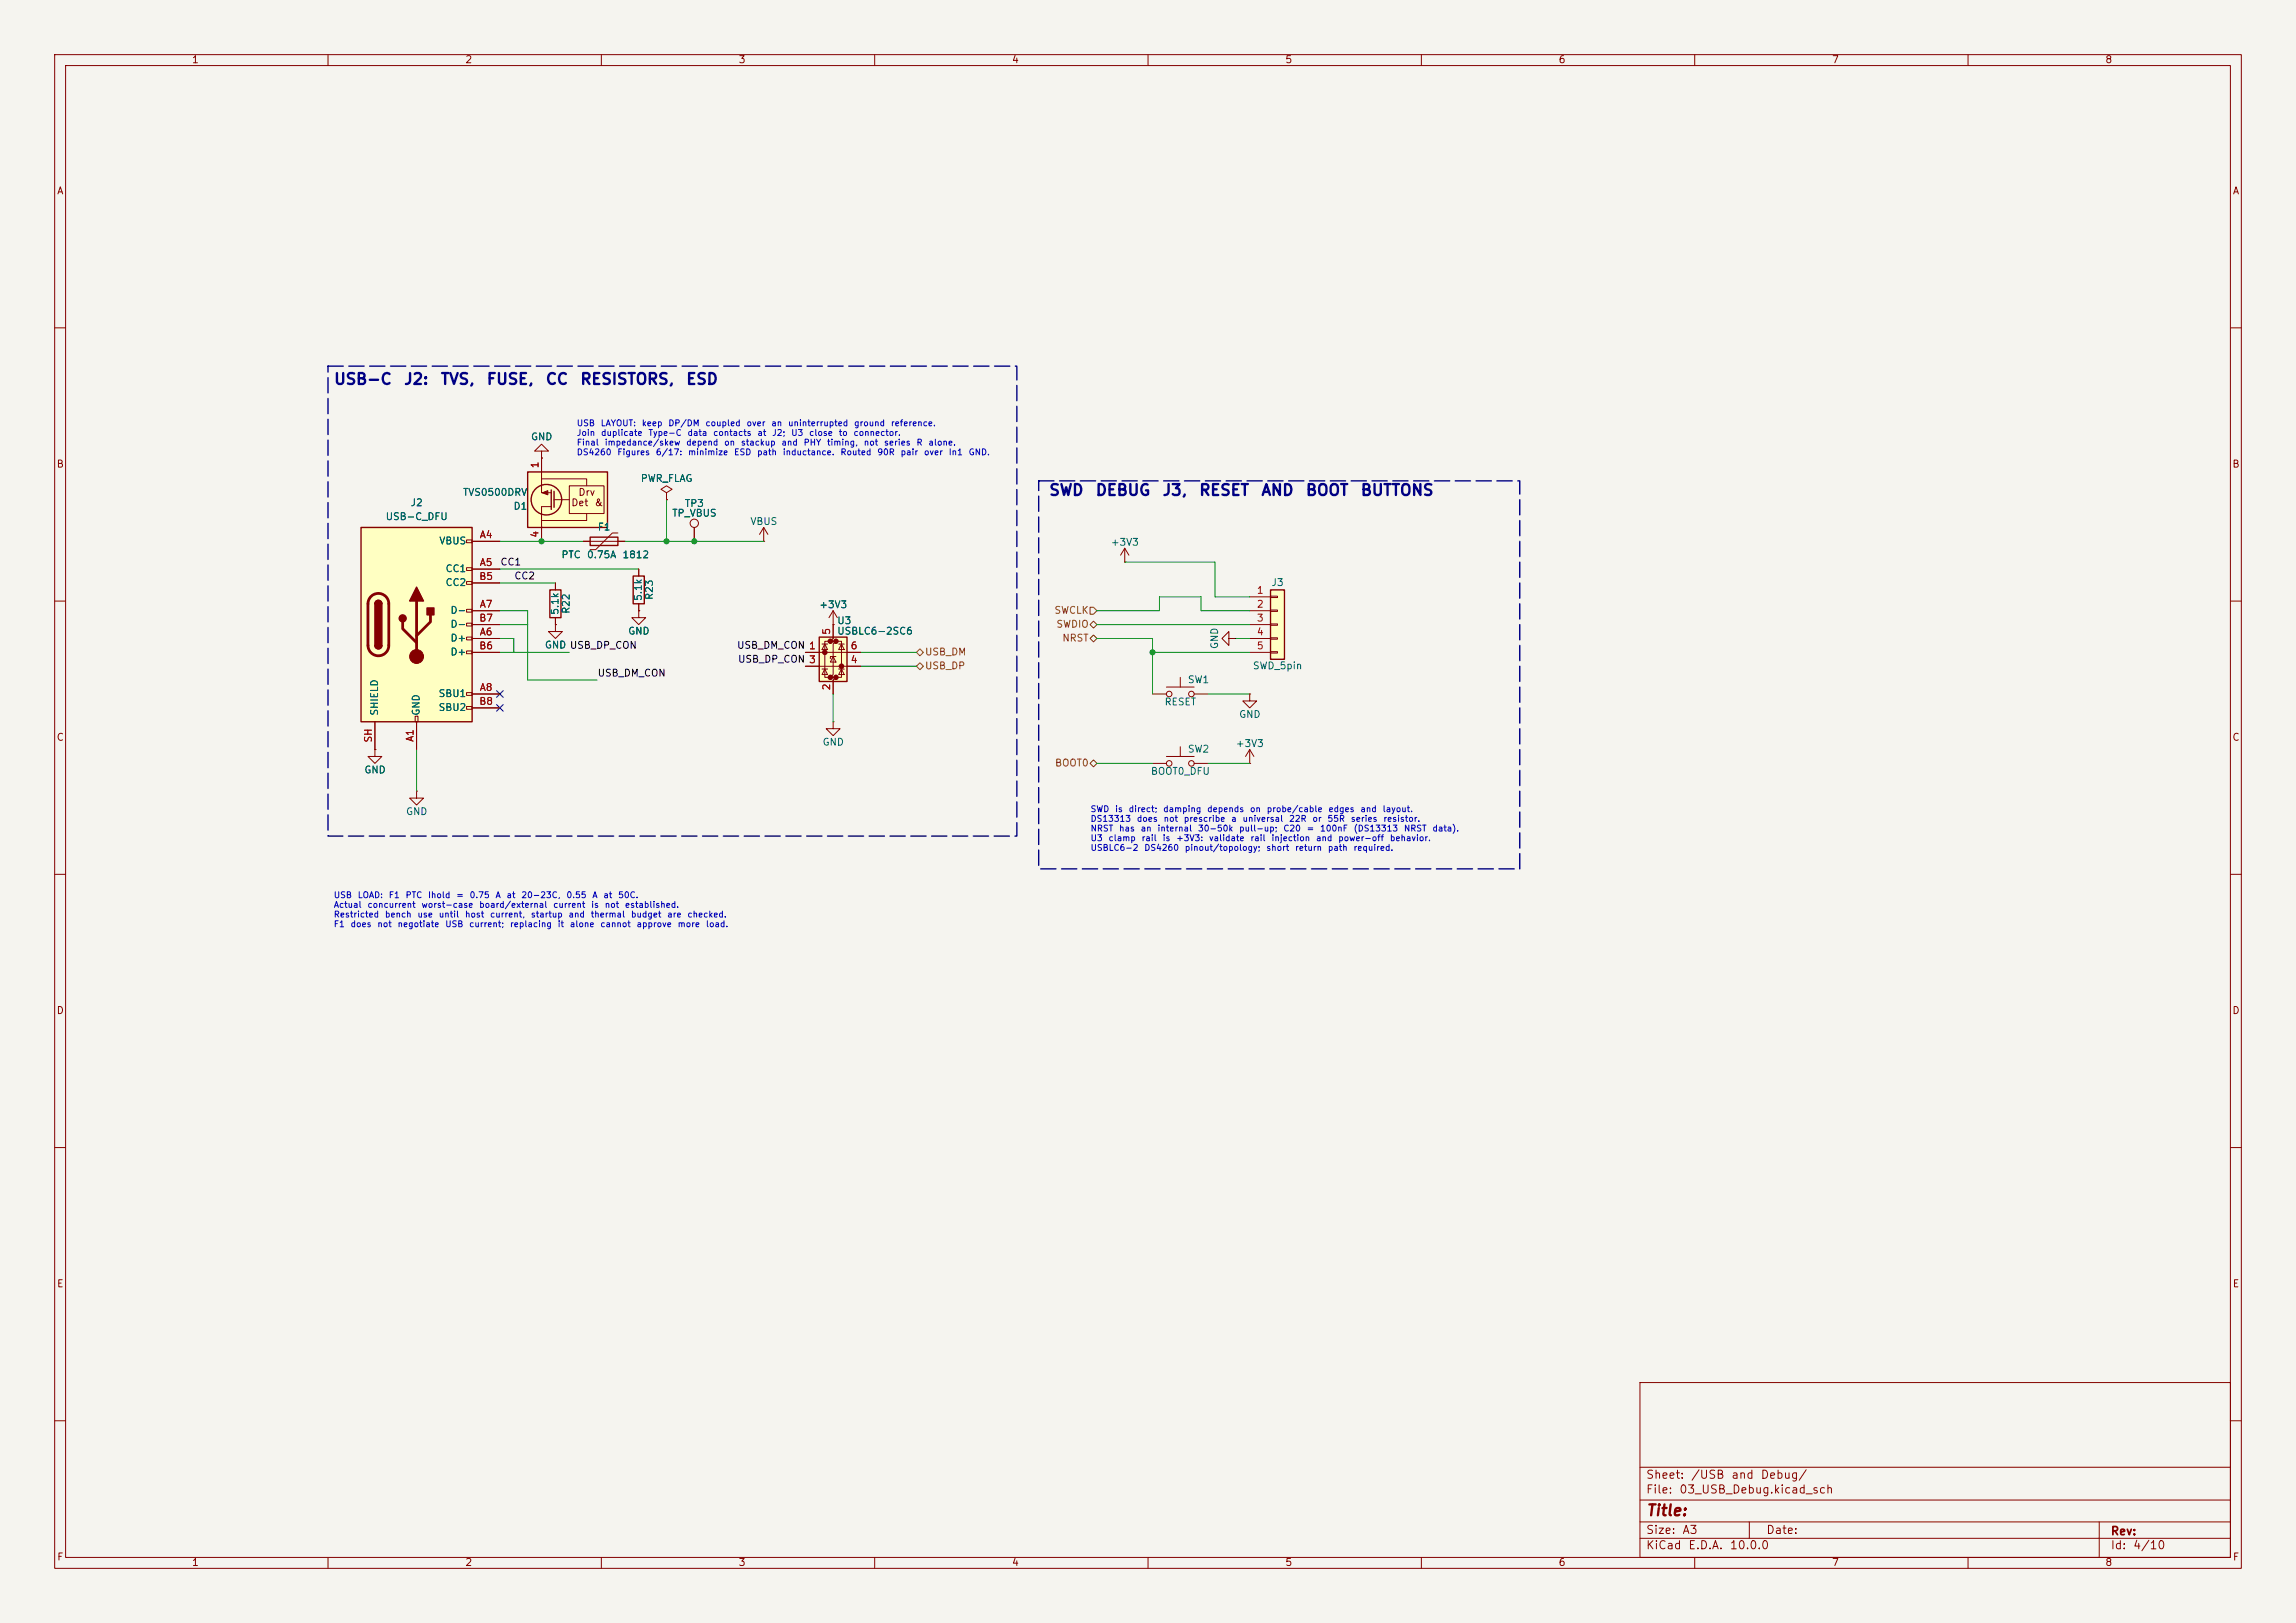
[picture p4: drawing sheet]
<svg xmlns="http://www.w3.org/2000/svg" width="420mm" height="297mm" viewBox="0 0 420 297" stroke-linecap="round" stroke-linejoin="round" font-family="sans-serif">
<defs><g id="words">
<g font-size="2" fill="#000084">
<text x="61" y="70.9">USB-C</text>
<text x="73.8" y="70.9">J2:</text>
<text x="80.5" y="70.9">TVS,</text>
<text x="88.9" y="70.9">FUSE,</text>
<text x="99.7" y="70.9">CC</text>
<text x="106" y="70.9">RESISTORS,</text>
<text x="125.4" y="70.9">ESD</text>
<text x="191.8" y="91.2">SWD</text>
<text x="200.3" y="91.2">DEBUG</text>
<text x="212.5" y="91.2">J3,</text>
<text x="219.2" y="91.2">RESET</text>
<text x="230.6" y="91.2">AND</text>
<text x="238.7" y="91.2">BOOT</text>
<text x="248.8" y="91.2">BUTTONS</text>
</g>
<text font-size="2" fill="#840000" x="301" y="277.9">Title:</text>
<g font-size="1.5" fill="#840000">
<text x="301" y="273.7">File:</text>
<text x="301" y="271">Sheet:</text>
<text x="307.1" y="273.7">03_USB_Debug.kicad_sch</text>
<text x="309.2" y="271">/USB</text>
<text x="316.6" y="271">and</text>
<text x="322" y="271">Debug/</text>
<text x="301" y="281.1">Size:</text>
<text x="307.6" y="281.1">A3</text>
<text x="323" y="281.1">Date:</text>
<text x="386" y="281.3">Rev:</text>
<text x="301" y="283.9">KiCad</text>
<text x="308.7" y="283.9">E.D.A.</text>
<text x="316.3" y="283.9">10.0.0</text>
<text x="386" y="283.9">Id:</text>
<text x="390.1" y="283.9">4/10</text>
</g>
<g font-size="1.3" fill="#840000">
<text x="35" y="11.9">1</text>
<text x="85" y="11.9">2</text>
<text x="135" y="11.9">3</text>
<text x="185" y="11.9">4</text>
<text x="235" y="11.9">5</text>
<text x="285" y="11.9">6</text>
<text x="335" y="11.9">7</text>
<text x="385" y="11.9">8</text>
<text x="10.3" y="35.9">A</text>
<text x="408.3" y="35.9">A</text>
<text x="10.3" y="85.9">B</text>
<text x="408.2" y="85.9">B</text>
<text x="104.4" y="92.9">Det</text>
<text x="105.7" y="91">Drv</text>
<text x="108.7" y="92.9">&amp;</text>
<text x="10.3" y="135.9">C</text>
<text x="408.2" y="135.9">C</text>
<text x="10.3" y="185.9">D</text>
<text x="408.2" y="185.9">D</text>
<text x="10.3" y="235.9">E</text>
<text x="408.3" y="235.9">E</text>
<text x="10.3" y="285.9">F</text>
<text x="35" y="286.9">1</text>
<text x="85" y="286.9">2</text>
<text x="135" y="286.9">3</text>
<text x="185" y="286.9">4</text>
<text x="235" y="286.9">5</text>
<text x="285" y="286.9">6</text>
<text x="335" y="286.9">7</text>
<text x="385" y="286.9">8</text>
<text x="408.3" y="285.9">F</text>
</g>
<g font-size="1.3" fill="#006464">
<text x="97" y="80.9">GND</text>
<text x="117.1" y="88.5">PWR_FLAG</text>
<text x="70.4" y="95.5">USB-C_DFU</text>
<text x="75" y="92.9">J2</text>
<text x="84.6" y="91">TVS0500DRV</text>
<text x="93.8" y="93.6">D1</text>
<text x="122.8" y="94.8">TP_VBUS</text>
<text x="125.2" y="93.1">TP3</text>
<text x="80.2" y="99.9">VBUS</text>
<text x="109.2" y="97.4">F1</text>
<text x="137.1" y="96.4">VBUS</text>
<text x="203.1" y="100.2">+3V3</text>
<text x="81.4" y="105">CC1</text>
<text x="81.4" y="107.5">CC2</text>
<text x="102.6" y="102.5">PTC</text>
<text x="107.3" y="102.5">0.75A</text>
<text x="113.8" y="102.5">1812</text>
<text x="232.5" y="107.5">J3</text>
<text x="82.3" y="112.6">D-</text>
<text x="102.5" y="112.6" transform="rotate(-90 102.5 112.6)">5.1k</text>
<text x="104.5" y="112.4" transform="rotate(-90 104.5 112.4)">R22</text>
<text x="117.7" y="110.1" transform="rotate(-90 117.7 110.1)">5.1k</text>
<text x="119.7" y="109.9" transform="rotate(-90 119.7 109.9)">R23</text>
<text x="149.8" y="111.6">+3V3</text>
<text x="82.3" y="117.7">D+</text>
<text x="82.3" y="115.2">D-</text>
<text x="99.6" y="119">GND USB_DP_CON</text>
<text x="99.6" y="119">GND</text>
<text x="114.8" y="116.4">GND</text>
<text x="153" y="116.4">USBLC6-2SC6</text>
<text x="153" y="114.5">U3</text>
<text x="223.1" y="118.9" transform="rotate(-90 223.1 118.9)">GND</text>
<text x="82.3" y="120.2">D+</text>
<text x="217.2" y="125.3">SW1</text>
<text x="229.1" y="122.8">SWD_5pin</text>
<text x="69.4" y="131.1" transform="rotate(-90 69.4 131.1)">SHIELD</text>
<text x="77.1" y="131.1" transform="rotate(-90 77.1 131.1)">GND</text>
<text x="80.1" y="127.9">SBU1</text>
<text x="80.1" y="130.4">SBU2</text>
<text x="212.9" y="129.4">RESET</text>
<text x="226.6" y="131.7">GND</text>
<text x="150.4" y="136.8">GND</text>
<text x="226" y="137">+3V3</text>
<text x="66.5" y="141.8">GND</text>
<text x="210.4" y="142.1">BOOT0_DFU</text>
<text x="217.2" y="138">SW2</text>
<text x="74.2" y="149.5">GND</text>
</g>
<g font-size="1.3" fill="#a90000">
<text x="98.8" y="85.8" transform="rotate(-90 98.8 85.8)">1</text>
<text x="87.6" y="98.8">A4</text>
<text x="98.8" y="98.5" transform="rotate(-90 98.8 98.5)">4</text>
<text x="87.6" y="106.4">B5</text>
<text x="87.6" y="103.9">A5</text>
<text x="87.6" y="111.5">A7</text>
<text x="229.8" y="109">1</text>
<text x="229.8" y="111.5">2</text>
<text x="87.6" y="119.1">B6</text>
<text x="87.6" y="114">B7</text>
<text x="87.6" y="116.6">A6</text>
<text x="147.9" y="119.1">1</text>
<text x="152.1" y="116.3" transform="rotate(-90 152.1 116.3)">5</text>
<text x="155.5" y="119.1">6</text>
<text x="229.8" y="114">3</text>
<text x="229.8" y="116.6">4</text>
<text x="229.8" y="119.1">5</text>
<text x="147.9" y="121.7">3</text>
<text x="155.5" y="121.7">4</text>
<text x="87.6" y="129.3">B8</text>
<text x="87.6" y="126.7">A8</text>
<text x="152.1" y="126.4" transform="rotate(-90 152.1 126.4)">2</text>
<text x="68.3" y="136" transform="rotate(-90 68.3 136)">SH</text>
<text x="75.9" y="135.9" transform="rotate(-90 75.9 135.9)">A1</text>
</g>
<g font-size="1.3" fill="#0f0f0f">
<text x="91.4" y="103.8">CC1</text>
<text x="94" y="106.3">CC2</text>
<text x="134.7" y="119">USB_DM_CON 1</text>
<text x="109.2" y="124.1">USB_DM_CON</text>
<text x="134.9" y="121.6">USB_DP_CON 3</text>
</g>
<g font-size="1.3" fill="#725600">
<text x="192.8" y="112.6">SWCLK</text>
<text x="193.1" y="115.2">SWDIO</text>
<text x="194.2" y="117.7">NRST</text>
<text x="169.1" y="122.8">USB_DP</text>
<text x="169.1" y="120.2">USB_DM</text>
<text x="192.9" y="140.6">BOOT0</text>
</g>
<g font-size="1.1" fill="#0000c2">
<text x="105.4" y="78.3">USB</text>
<text x="105.4" y="80">Join</text>
<text x="105.4" y="81.8">Final</text>
<text x="105.4" y="83.6">DS4260</text>
<text x="109.8" y="78.3">LAYOUT:</text>
<text x="109.8" y="80">duplicate</text>
<text x="110.5" y="81.8">impedance/skew</text>
<text x="112.8" y="83.6">Figures</text>
<text x="117.3" y="78.3">keep</text>
<text x="118.5" y="80">Type-C</text>
<text x="119.9" y="83.6">6/17:</text>
<text x="122.2" y="78.3">DP/DM</text>
<text x="125.4" y="81.8">depend</text>
<text x="125.7" y="80">data</text>
<text x="125.8" y="83.6">minimize</text>
<text x="128.9" y="78.3">coupled</text>
<text x="130.3" y="80">contacts</text>
<text x="132.4" y="81.8">on</text>
<text x="134.2" y="83.6">ESD</text>
<text x="135.4" y="81.8">stackup</text>
<text x="136.5" y="78.3">over</text>
<text x="138.4" y="83.6">path</text>
<text x="138.4" y="80">at</text>
<text x="141" y="78.3">an</text>
<text x="141.1" y="80">J2;</text>
<text x="142.8" y="81.8">and</text>
<text x="143.1" y="83.6">inductance.</text>
<text x="144.1" y="78.3">uninterrupted</text>
<text x="144.6" y="80">U3</text>
<text x="146.9" y="81.8">PHY</text>
<text x="147.9" y="80">close</text>
<text x="151.2" y="81.8">timing,</text>
<text x="153.3" y="80">to</text>
<text x="153.6" y="83.6">Routed</text>
<text x="156" y="80">connector.</text>
<text x="156.1" y="78.3">ground</text>
<text x="157.9" y="81.8">not</text>
<text x="160.4" y="83.6">90R</text>
<text x="161.6" y="81.8">series</text>
<text x="162.9" y="78.3">reference.</text>
<text x="164.6" y="83.6">pair</text>
<text x="167.5" y="81.8">R</text>
<text x="168.9" y="83.6">over</text>
<text x="169.7" y="81.8">alone.</text>
<text x="173.4" y="83.6">In1</text>
<text x="177.1" y="83.6">GND.</text>
<text x="199.4" y="148.9">SWD</text>
<text x="203.9" y="148.9">is</text>
<text x="206.4" y="148.9">direct;</text>
<text x="212.7" y="148.9">damping</text>
<text x="220.7" y="148.9">depends</text>
<text x="228.5" y="148.9">on</text>
<text x="231.6" y="148.9">probe/cable</text>
<text x="242.9" y="148.9">edges</text>
<text x="248.7" y="148.9">and</text>
<text x="252.8" y="148.9">layout.</text>
<text x="199.4" y="150.6">DS13313</text>
<text x="199.4" y="152.4">NRST</text>
<text x="199.4" y="154.2">U3</text>
<text x="199.4" y="156">USBLC6-2</text>
<text x="202.7" y="154.2">clamp</text>
<text x="204.6" y="152.4">has</text>
<text x="207.9" y="150.6">does</text>
<text x="208.6" y="152.4">an</text>
<text x="208.7" y="154.2">rail</text>
<text x="209.2" y="156">DS4260</text>
<text x="211.6" y="152.4">internal</text>
<text x="212.6" y="154.2">is</text>
<text x="212.7" y="150.6">not</text>
<text x="215.1" y="154.2">+3V3:</text>
<text x="216.4" y="150.6">prescribe</text>
<text x="216.6" y="156">pinout/topology;</text>
<text x="219" y="152.4">30-50k</text>
<text x="221.1" y="154.2">validate</text>
<text x="225.1" y="150.6">a</text>
<text x="226.6" y="152.4">pull-up;</text>
<text x="227.2" y="150.6">universal</text>
<text x="228.6" y="154.2">rail</text>
<text x="231.5" y="156">short</text>
<text x="232.5" y="154.2">injection</text>
<text x="234.7" y="152.4">C20</text>
<text x="235.7" y="150.6">22R</text>
<text x="236.8" y="156">return</text>
<text x="238.9" y="152.4">=</text>
<text x="240" y="150.6">or</text>
<text x="240.6" y="154.2">and</text>
<text x="241.4" y="152.4">100nF</text>
<text x="242.7" y="150.6">55R</text>
<text x="242.8" y="156">path</text>
<text x="244.7" y="154.2">power-off</text>
<text x="247" y="150.6">series</text>
<text x="247.5" y="156">required.</text>
<text x="247.5" y="152.4">(DS13313</text>
<text x="252.9" y="150.6">resistor.</text>
<text x="254.1" y="154.2">behavior.</text>
<text x="256.7" y="152.4">NRST</text>
<text x="261.9" y="152.4">data).</text>
<text x="61" y="164.6">USB</text>
<text x="61" y="166.4">Actual</text>
<text x="65.3" y="164.6">LOAD:</text>
<text x="67.1" y="166.4">concurrent</text>
<text x="71" y="164.6">F1</text>
<text x="74.1" y="164.6">PTC</text>
<text x="77" y="166.4">worst-case</text>
<text x="78.2" y="164.6">Ihold</text>
<text x="83.4" y="164.6">=</text>
<text x="85.8" y="164.6">0.75</text>
<text x="87.5" y="166.4">board/external</text>
<text x="90.5" y="164.6">A</text>
<text x="92.6" y="164.6">at</text>
<text x="95.3" y="164.6">20-23C,</text>
<text x="101.1" y="166.4">current</text>
<text x="103.5" y="164.6">0.55</text>
<text x="108" y="166.4">is</text>
<text x="108.2" y="164.6">A</text>
<text x="110.3" y="164.6">at</text>
<text x="110.5" y="166.4">not</text>
<text x="113" y="164.6">50C.</text>
<text x="114.2" y="166.4">established.</text>
<text x="61" y="168.2">Restricted</text>
<text x="61" y="169.9">F1</text>
<text x="64" y="169.9">does</text>
<text x="68.9" y="169.9">not</text>
<text x="70.3" y="168.2">bench</text>
<text x="72.6" y="169.9">negotiate</text>
<text x="76.3" y="168.2">use</text>
<text x="80.2" y="168.2">until</text>
<text x="81.3" y="169.9">USB</text>
<text x="85" y="168.2">host</text>
<text x="85.7" y="169.9">current;</text>
<text x="89.5" y="168.2">current,</text>
<text x="93.2" y="169.9">replacing</text>
<text x="97" y="168.2">startup</text>
<text x="101.9" y="169.9">it</text>
<text x="103.9" y="168.2">and</text>
<text x="104.1" y="169.9">alone</text>
<text x="108" y="168.2">thermal</text>
<text x="109.7" y="169.9">cannot</text>
<text x="115.3" y="168.2">budget</text>
<text x="116.3" y="169.9">approve</text>
<text x="121.9" y="168.2">are</text>
<text x="123.9" y="169.9">more</text>
<text x="125.6" y="168.2">checked.</text>
<text x="129" y="169.9">load.</text>
</g>
</g></defs>
<path d="M0 0h420v297h-420z" fill="#f5f4ef" stroke="#f5f4ef" stroke-width=".18"/>
<g fill="none" stroke="#840000" stroke-width=".18">
<path d="M10 10h400v277h-400zM12 12h396v273h-396zM60 10v2M110 10v2M160 10v2M210 10v2M260 10v2M310 10v2M360 10v2M10 60h2M408 60h2M127 96.5v2.6"/>
<path d="M10 110h2M205.7 102.9h.1M205.7 100.3l-.7 1.3M205.7 100.3l.8 1.3M205.7 100.3v2.6M224.8 116.8v-1.2l-1.3 1.2 1.3 1.3v-1.3h1.3M226.1 116.8h.1M408 110h2M10 160h2M408 160h2M10 210h2M408 210h2"/>
<path d="M300 253h108v32h-108zM10 260h2M300 278.5h108M300 274.5h108M300 268.5h108M320 278.5v3M384 278.5v6.5M408 260h2M60 285v2M110 285v2M160 285v2M210 285v2"/>
<path d="M260 285v2M300 281.5h108M310 285v2M360 285v2"/>
<circle cx="127" cy="95.8" r=".76"/>
</g>
<path d="M232.4 108h2.5v12.7h-2.5z" fill="#ffffc2"/>
<path d="M232.4 108h2.5v12.7h-2.5z" fill="none" stroke="#840000" stroke-width=".25"/>
<g fill="none" stroke="#840000" stroke-width=".18">
<path d="M121.9 90.2l1-.7-1-.6-1 .6 1 .7v1.2M121.9 91.4h.1M139.7 99.1h.1M139.7 96.5l-.8 1.3M139.7 96.5l.8 1.3M139.7 96.5v2.6M228.6 109.2h3.8M228.6 111.8h3.8M228.6 114.3h3.8M228.6 116.8h3.8M228.6 119.4h3.8M232.4 109.1h1.3v.2h-1.3z"/>
<path d="M232.4 111.6h1.3v.3h-1.3zM232.4 114.2h1.3v.2h-1.3zM232.4 116.7h1.3v.3h-1.3zM232.4 119.3h1.3v.2h-1.3zM152.4 132.1v1.3h1.3l-1.3 1.2-1.3-1.2h1.3M152.4 132.1h.1M210.8 139.7h2.6M213.4 138.4h5M215.9 136.7v1.7M218.4 139.7h2.6M228.6 127v1.3h1.3l-1.3 1.2-1.3-1.2h1.3M228.6 127h.1"/>
<path d="M228.6 139.7h.1M228.6 137.2l-.8 1.2M228.6 137.2l.8 1.2M228.6 137.2v2.5"/>
<circle cx="213.9" cy="139.7" r=".51"/>
<circle cx="217.9" cy="139.7" r=".51"/>
</g>
<path d="M96.5 86.4h14.6v10.1h-14.6z" fill="#ffffc2"/>
<path d="M99.1 87.6h8.2v1.3M99.1 83.8v6.4h1.7M99.1 82.6h1.2l-1.2-1.3-1.3 1.3h1.3v1.2M99.1 83.8h.1M100.8 92.7h-1.7v6.4M101.3 91.4h2.8M104.1 88.9h6.4v5.1h-6.4zM107.3 94v1.3h-8.2" fill="none" stroke="#840000" stroke-width=".18"/>
<g fill="none" stroke="#840000" stroke-width=".25">
<path d="M96.5 86.4h14.6v10.1h-14.6zM100.8 89.7v3.5M101.3 89.9v2.9"/>
<circle cx="99.9" cy="91.4" r="2.79"/>
</g>
<path d="M99.2 90.2l1-.4v.8z" fill="#840000" stroke="#840000" stroke-width=".18"/>
<path d="M149.9 116.6h5v8.1h-5z" fill="#ffffc2"/>
<g fill="#840000" stroke="#840000" stroke-width=".51">
<circle cx="150.9" cy="119.4" r=".25"/>
<circle cx="151.9" cy="117.3" r=".25"/>
<circle cx="151.9" cy="124" r=".25"/>
<circle cx="152.9" cy="117.3" r=".25"/>
<circle cx="152.9" cy="124" r=".25"/>
<circle cx="153.9" cy="121.9" r=".25"/>
</g>
<g fill="none" stroke="#840000" stroke-width=".18">
<path d="M147.3 119.4h10.2M150.4 117.9h1M150.9 117.9l.5 1h-1zM151.9 117.3h-1v6.7h1M152.4 114.3v2.5l-.5 .5h1l-.5 .6v5.5l-.5 .6h1l-.5 .5v2.5M152.9 117.3h1v6.7h-1M153.4 117.9h1M153.9 117.9l.5 1h-1zM147.3 121.9h10.2M150.4 122.4h1M150.9 122.4l.5 1h-1zM152.4 120.1l.5 1.1h-1z"/>
<path d="M152.9 120.1h-1v.4M153.4 122.4h1M153.9 122.4l.5 1h-1zM210.8 127h2.6M213.4 125.7h5M215.9 124v1.7M218.4 127h2.6"/>
<circle cx="213.9" cy="127" r=".51"/>
<circle cx="217.9" cy="127" r=".51"/>
</g>
<path d="M149.9 116.6h5v8.1h-5z" fill="none" stroke="#840000" stroke-width=".25"/>
<path d="M66 96.5h20.4v35.6h-20.4z" fill="#ffffc2"/>
<g fill="none" stroke="#840000" stroke-width=".18">
<path d="M85.3 98.8h1.1v.5h-1.1zM86.4 99.1h5M99.1 83.8h.1M99.1 83.8v2.6M99.1 96.5v2.6M106.7 99.1h7.6M113 97.5h-1l-3 3.1h-1.1M121.9 91.4h.1M127 96.5v2.6M85.3 103.9h1.1v.5h-1.1zM85.3 106.4h1.1v.5h-1.1zM85.3 111.5h1.1v.5h-1.1z"/>
<path d="M85.3 114h1.1v.6h-1.1zM85.3 116.6h1.1v.5h-1.1zM85.3 119.1h1.1v.5h-1.1zM86.4 104.1h5M86.4 116.8h5M86.4 111.8h5M86.4 106.7h5M86.4 119.4h5M86.4 114.3h5M101.6 114.3v1.3h1.3l-1.3 1.2-1.3-1.2h1.3M101.6 114.3h.1M101.6 106.7v1.3"/>
<path d="M101.6 113v1.3M116.8 111.8v1.2h1.3l-1.3 1.3-1.2-1.3h1.2M116.8 111.8h.1M116.8 104.1v1.3M116.8 110.5v1.3M147.3 119.4h2.6M152.4 114.3h.1M152.4 111.8l-.8 1.2M152.4 111.8l.8 1.2M152.4 111.8v5M154.9 119.4h2.6M68.6 137.2v1.2h1.2l-1.2 1.3-1.3-1.3h1.3"/>
<path d="M68.6 137.2h.1M68.6 132.1v5.1M75.9 131.1h.6v1h-.6zM76.2 132.1v5.1M85.3 126.7h1.1v.6h-1.1zM85.3 129.3h1.1v.5h-1.1zM86.4 127h5M86.4 129.5h5M147.3 121.9h2.6M152.4 124.5v2.5M154.9 121.9h2.6M76.2 144.8v1.3h1.3l-1.3 1.2-1.3-1.2h1.3"/>
<path d="M76.2 144.8h.1"/>
</g>
<path d="M66 96.5h20.4v35.6h-20.4zM107.9 98.3h5.1v1.5h-5.1zM68.6 110.5a.64 .64 0 0 1 .6-.6 .64 .64 0 0 1 .6 .6M68.6 118.1a.64 .64 0 0 0 .6 .6 .64 .64 0 0 0 .6-.6M100.6 108h2v5h-2zM115.8 105.4h2.1v5.1h-2.1z" fill="none" stroke="#840000" stroke-width=".25"/>
<path d="M67.9 109.2a1.9 1.9 0 0 1 2-.5 1.9 1.9 0 0 1 1.2 1.8v7.6a1.91 1.91 0 0 1-1.9 1.9 1.91 1.91 0 0 1-1.9-1.9v-7.8l.2-.6zM73.7 113.8v1.3l2.5 2.5M76.2 110v10.1M78.7 112.5v1.3l-2.5 2.5" fill="none" stroke="#840000" stroke-width=".51"/>
<g fill="#840000" stroke="#840000" stroke-width=".25">
<path d="M68.6 110.5h1.2v7.6h-1.2z"/>
<path d="M68.8 110a.64 .64 0 0 1 .7-.1 .64 .64 0 0 1 .3 .6h-1.2z"/>
<path d="M68.6 118.1h1.2a.64 .64 0 0 1-.6 .6 .64 .64 0 0 1-.6-.6z"/>
<path d="M76.2 107.4l1.3 2.6h-2.6z"/>
<path d="M78.1 111.3h1.3v1.2h-1.3z"/>
<circle cx="73.7" cy="113.2" r=".63"/>
</g>
<circle cx="76.2" cy="120.1" r="1.27" fill="#840000" stroke="#840000" stroke-width=".18"/>
<path d="M167.6 119.4l.7-.7 .6 .7-.6 .6zM199.4 111.1h.6l.7 .7-.7 .6h-.6zM199.4 114.3l.6-.6 .7 .6-.7 .6zM199.4 116.8l.6-.6 .7 .6-.7 .7zM167.6 121.9l.7-.6 .6 .6-.6 .7zM199.4 139.7l.6-.6 .7 .6-.7 .6z" fill="none" stroke="#725600" stroke-width=".18"/>
<g fill="none" stroke="#009600" stroke-width=".18">
<path d="M91.4 99.1h15.3M114.3 99.1h25.4M121.9 91.4v7.7M91.4 116.8h2.6v2.6M91.4 119.4h12.7M91.4 111.8h5.1v12.7h12.7M91.4 106.7h10.2M91.4 114.3h5.1M91.4 104.1h25.4M157.5 119.4h10.1M200.7 111.8h11.4v-2.6h7.6v2.6h8.9M200.7 116.8h10.1v10.2"/>
<path d="M200.7 114.3h27.9M205.7 102.9h16.5v6.3h6.4M210.8 119.4h17.8M226.1 116.8h2.5M76.2 137.2v7.6M152.4 127v5.1M157.5 121.9h10.1M200.7 139.7h10.1M221 139.7h7.6M221 127h7.6"/>
</g>
<path d="M90.8 128.9l1.2 1.2M90.8 126.4l1.2 1.2M92 128.9l-1.2 1.2M92 126.4l-1.2 1.2" fill="none" stroke="#000084" stroke-width=".18"/>
<path d="M60 67h126v86h-126zM190 88h88v71h-88z" fill="none" stroke="#000084" stroke-width=".25" stroke-dasharray="2.8 1"/>
<g fill="#009600" stroke="#009600" stroke-width=".18">
<circle cx="99.1" cy="99.1" r=".46"/>
<circle cx="127" cy="99.1" r=".46"/>
<circle cx="210.8" cy="119.4" r=".46"/>
<circle cx="121.9" cy="99.1" r=".46"/>
</g>
<use href="#words"/>
</svg>
